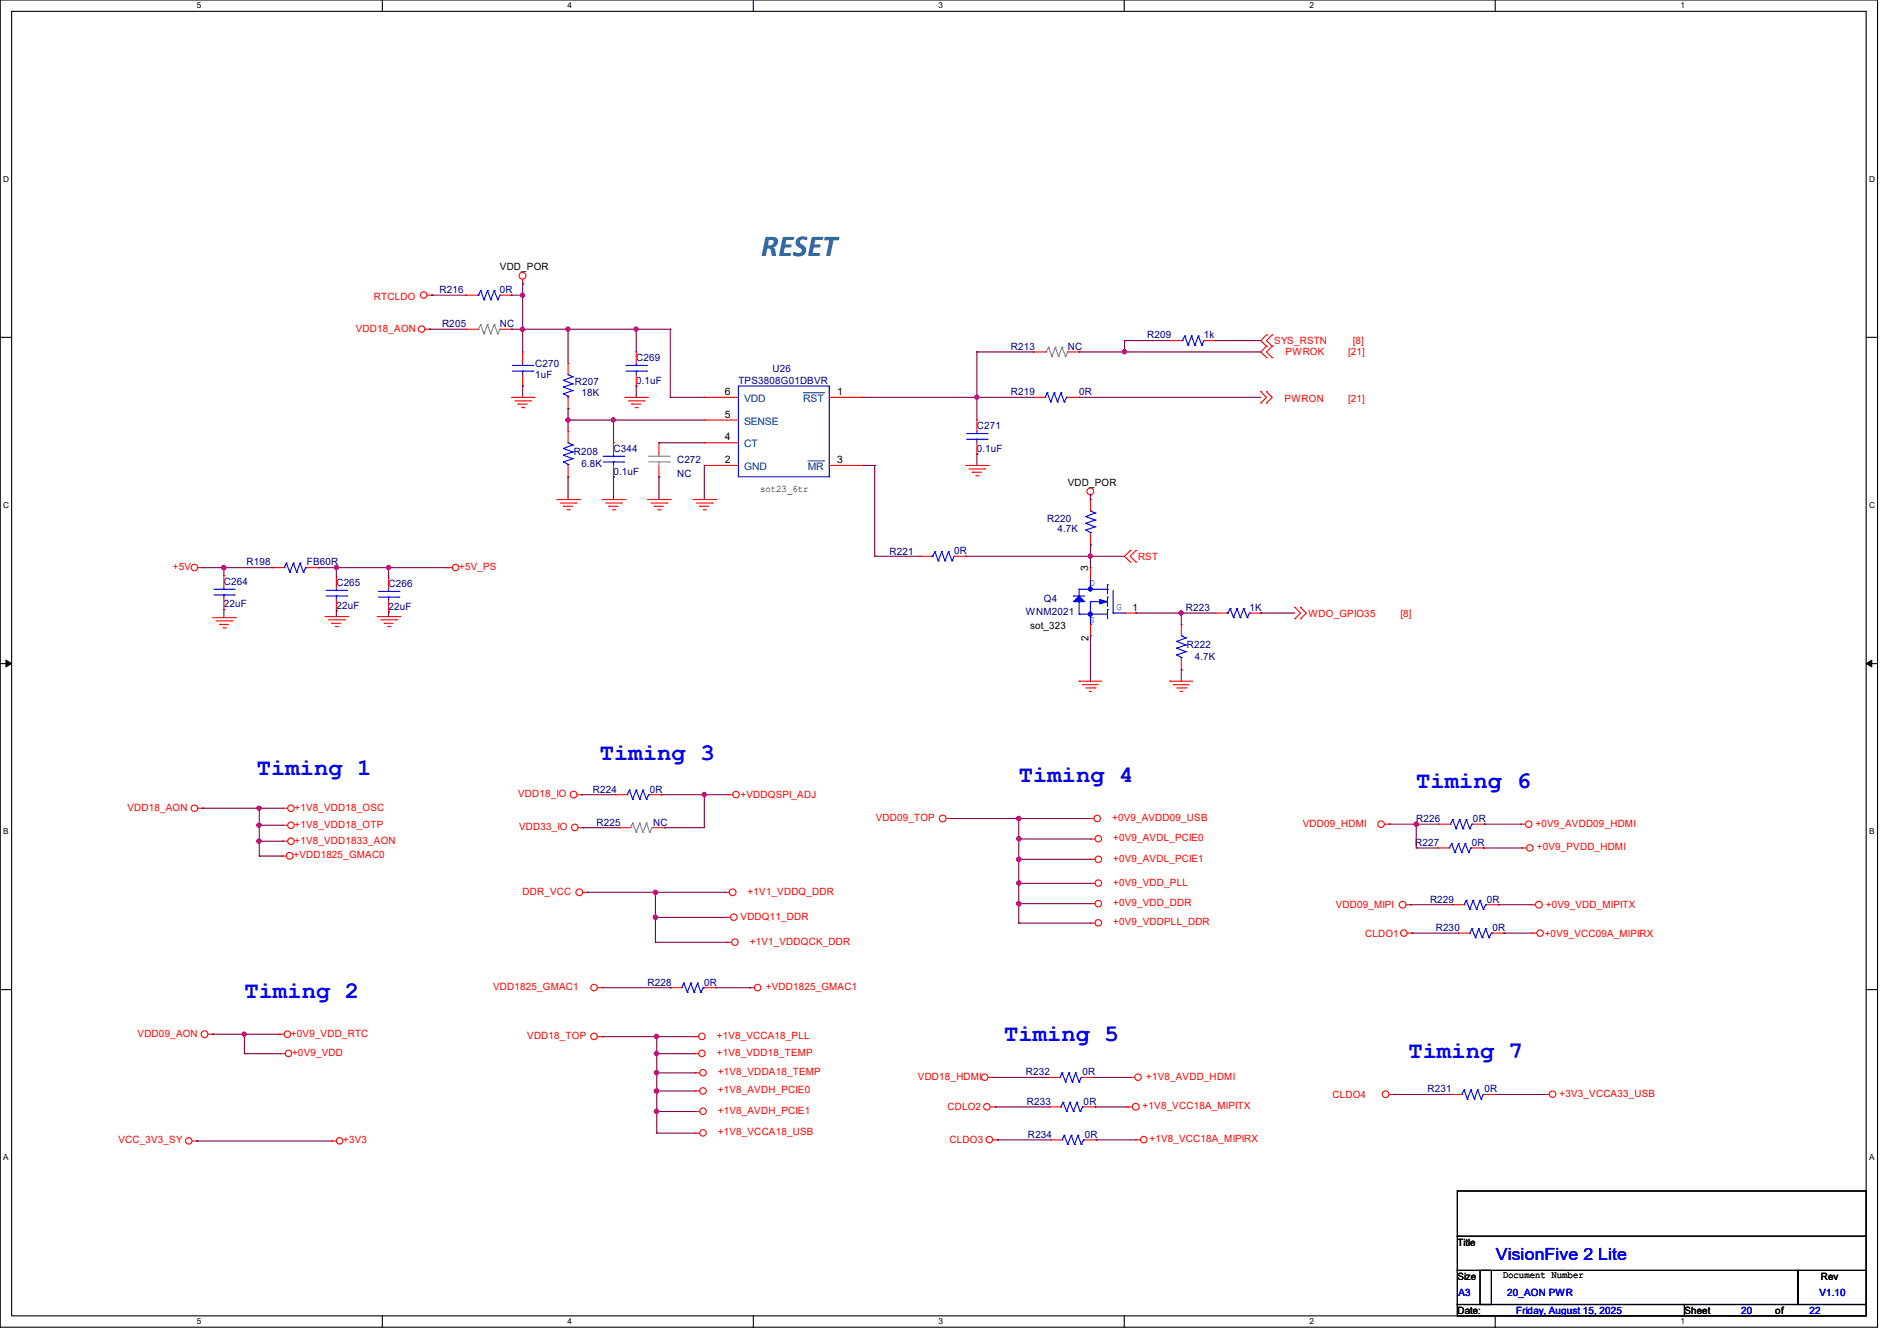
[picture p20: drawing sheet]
<svg xmlns="http://www.w3.org/2000/svg" width="297mm" height="210mm" viewBox="0 0 297 210" stroke-linecap="round" stroke-linejoin="round" font-family="sans-serif">
<defs><g id="words">
<text font-size="4.8" fill="#008080" x="119.2" y="40.1">RESET</text>
<g font-size="3.7" fill="#00f">
<text x="93.9" y="119.1">Timing 3</text>
<text x="40.2" y="121.4">Timing 1</text>
<text x="159.5" y="122.5">Timing 4</text>
<text x="221.7" y="123.4">Timing 6</text>
<text x="38.3" y="156.3">Timing 2</text>
<text x="157.2" y="163">Timing 5</text>
<text x="220.5" y="165.7">Timing 7</text>
</g>
<text font-size="2.6" fill="#00f" x="234.2" y="197.4">VisionFive 2 Lite</text>
<g font-size="1.6" fill="#f00">
<text x="58.5" y="46.9">RTCLDO</text>
<text x="55.7" y="51.9">VDD18_AON</text>
<text x="199.5" y="53.9">SYS_RSTN</text>
<text x="211.8" y="53.9">[8]</text>
<text x="201.3" y="55.7">PWROK</text>
<text x="211.1" y="55.7">[21]</text>
<text x="201.1" y="62.9">PWRON</text>
<text x="211.1" y="62.9">[21]</text>
<text x="27.1" y="89.3">+5V</text>
<text x="71.9" y="89.3">+5V_PS</text>
<text x="178.2" y="87.7">RST</text>
<text x="204.8" y="96.6">WDO_GPIO35</text>
<text x="219.3" y="96.6">[8]</text>
<text x="81.1" y="124.8">VDD18_IO</text>
<text x="116" y="125">+VDDQSPI_ADJ</text>
<text x="19.9" y="127">VDD18_AON</text>
<text x="46.1" y="127">+1V8_VDD18_OSC</text>
<text x="46.1" y="129.6">+1V8_VDD18_OTP</text>
<text x="81.3" y="130">VDD33_IO</text>
<text x="137.1" y="128.6">VDD09_TOP</text>
<text x="174.1" y="128.6">+0V9_AVDD09_USB</text>
<text x="174.3" y="131.8">+0V9_AVDL_PCIE0</text>
<text x="204" y="129.5">VDD09_HDMI</text>
<text x="240.4" y="129.5">+0V9_AVDD09_HDMI</text>
<text x="45.9" y="134.4">+VDD1825_GMAC0</text>
<text x="46.1" y="132.1">+1V8_VDD1833_AON</text>
<text x="174.3" y="135">+0V9_AVDL_PCIE1</text>
<text x="240.6" y="133.2">+0V9_PVDD_HDMI</text>
<text x="81.8" y="140.1">DDR_VCC</text>
<text x="117.1" y="140.1">+1V1_VDDQ_DDR</text>
<text x="174.3" y="138.7">+0V9_VDD_PLL</text>
<text x="174.3" y="141.9">+0V9_VDD_DDR</text>
<text x="209.1" y="142.2">VDD09_MIPI</text>
<text x="242" y="142.2">+0V9_VDD_MIPITX</text>
<text x="116" y="144">VDDQ11_DDR</text>
<text x="117.4" y="148">+1V1_VDDQCK_DDR</text>
<text x="174.3" y="144.9">+0V9_VDDPLL_DDR</text>
<text x="213.7" y="146.7">CLDO1</text>
<text x="241.8" y="146.7">+0V9_VCC09A_MIPIRX</text>
<text x="77.2" y="155.1">VDD1825_GMAC1</text>
<text x="119.9" y="155.1">+VDD1825_GMAC1</text>
<text x="21.5" y="162.3">VDD09_AON</text>
<text x="45.6" y="162.3">+0V9_VDD_RTC</text>
<text x="45.7" y="165.3">+0V9_VDD</text>
<text x="82.5" y="162.7">VDD18_TOP</text>
<text x="112.2" y="162.7">+1V8_VCCA18_PLL</text>
<text x="112.2" y="165.3">+1V8_VDD18_TEMP</text>
<text x="112.4" y="168.4">+1V8_VDDA18_TEMP</text>
<text x="112.4" y="171.2">+1V8_AVDH_PCIE0</text>
<text x="143.7" y="169.1">VDD18_HDMI</text>
<text x="148.3" y="173.9">CDLO2</text>
<text x="178.9" y="173.7">+1V8_VCC18A_MIPITX</text>
<text x="179.5" y="169.1">+1V8_AVDD_HDMI</text>
<text x="208.6" y="172">CLDO4</text>
<text x="244.2" y="171.8">+3V3_VCCA33_USB</text>
<text x="18.5" y="179.1">VCC_3V3_SY</text>
<text x="53.7" y="179.1">+3V3</text>
<text x="112.4" y="174.5">+1V8_AVDH_PCIE1</text>
<text x="112.4" y="177.8">+1V8_VCCA18_USB</text>
<text x="148.7" y="179.1">CLDO3</text>
<text x="180" y="178.9">+1V8_VCC18A_MIPIRX</text>
</g>
<g font-size="1.6" fill="#000080">
<text x="68.8" y="45.9">R216</text>
<text x="78.3" y="45.9">0R</text>
<text x="69.2" y="51.2">R205</text>
<text x="78.3" y="51.2">NC</text>
<text x="179.6" y="53">R209</text>
<text x="188.5" y="53">1k</text>
<text x="83.8" y="57.4">C270</text>
<text x="83.8" y="59.2">1uF</text>
<text x="99.6" y="56.6">C269</text>
<text x="120.9" y="58.3">U26</text>
<text x="158.3" y="54.8">R213</text>
<text x="167.2" y="54.8">NC</text>
<text x="90" y="60.3">R207</text>
<text x="91.1" y="62.1">18K</text>
<text x="99.6" y="60.1">0.1uF</text>
<text x="115.6" y="60.1">TPS3808G01DBVR</text>
<text x="158.3" y="61.9">R219</text>
<text x="168.9" y="61.9">0R</text>
<text x="89.8" y="71.3">R208</text>
<text x="96.1" y="70.8">C344</text>
<text x="152.9" y="67.2">C271</text>
<text x="152.9" y="70.8">0.1uF</text>
<text x="91.1" y="73.1">6.8K</text>
<text x="96.1" y="74.3">0.1uF</text>
<text x="106" y="72.6">C272</text>
<text x="106" y="74.7">NC</text>
<text x="164" y="81.8">R220</text>
<text x="165.6" y="83.4">4.7K</text>
<text x="38.6" y="88.6">R198</text>
<text x="48" y="88.6">FB60R</text>
<text x="139.3" y="87">R221</text>
<text x="149.4" y="86.8">0R</text>
<text x="35.1" y="91.6">C264</text>
<text x="35.1" y="95.1">22uF</text>
<text x="52.7" y="91.8">C265</text>
<text x="52.7" y="95.3">22uF</text>
<text x="60.8" y="91.9">C266</text>
<text x="60.8" y="95.5">22uF</text>
<text x="163.4" y="94.2">Q4</text>
<text x="185.7" y="95.7">R223</text>
<text x="195.6" y="95.7">1K</text>
<text x="160.6" y="96.4">WNM2021</text>
<text x="185.8" y="101.6">R222</text>
<text x="187.1" y="103.3">4.7K</text>
<text x="92.8" y="124.1">R224</text>
<text x="101.7" y="124.1">0R</text>
<text x="93.4" y="129.3">R225</text>
<text x="102.3" y="129.3">NC</text>
<text x="221.7" y="128.7">R226</text>
<text x="230.6" y="128.7">0R</text>
<text x="221.6" y="132.5">R227</text>
<text x="230.5" y="132.5">0R</text>
<text x="223.9" y="141.3">R229</text>
<text x="232.8" y="141.3">0R</text>
<text x="224.8" y="145.8">R230</text>
<text x="233.7" y="145.8">0R</text>
<text x="101.4" y="154.3">R228</text>
<text x="110.3" y="154.3">0R</text>
<text x="160.6" y="168.4">R232</text>
<text x="160.8" y="173">R233</text>
<text x="169.5" y="168.4">0R</text>
<text x="169.7" y="173">0R</text>
<text x="223.5" y="171.1">R231</text>
<text x="232.4" y="171.1">0R</text>
<text x="161" y="178.2">R234</text>
<text x="169.8" y="178.2">0R</text>
</g>
<g font-size="1.6">
<text x="78.3" y="42.3">VDD_POR</text>
<text x="113.5" y="61.8">6</text>
<text x="113.5" y="65.4">5</text>
<text x="131.1" y="61.8">1</text>
<text x="113.5" y="69">4</text>
<text x="113.5" y="72.5">2</text>
<text x="119" y="77.1">sot23_6tr</text>
<text x="131.1" y="72.5">3</text>
<text x="167.2" y="76.1">VDD_POR</text>
<text x="170.4" y="89.4" transform="rotate(-90 170.4 89.4)">3</text>
<text x="177.3" y="95.7">1</text>
<text x="161.3" y="98.5">sot_323</text>
<text x="170.4" y="100.5" transform="rotate(-90 170.4 100.5)">2</text>
<text x="228.2" y="195.1">Title</text>
<text x="228.2" y="200.4">Size</text>
<text x="235.3" y="200.2">Document Number</text>
<text x="285.1" y="200.4">Rev</text>
<text x="228.2" y="205.7">Date:</text>
<text x="263.7" y="205.7">Sheet</text>
<text x="278" y="205.7">of</text>
</g>
<g font-size="1.6" fill="#004080">
<text x="116.5" y="63">VDD</text>
<text x="125.8" y="63">RST</text>
<text x="116.5" y="70.1">CT</text>
<text x="116.5" y="66.5">SENSE</text>
<text x="116.5" y="73.6">GND</text>
<text x="126.5" y="73.6">MR</text>
</g>
<g font-size="1.6" fill="#00f">
<text x="170.6" y="91.7">D</text>
<text x="174.8" y="95.5">G</text>
<text x="170.6" y="97.6">S</text>
<text x="228.3" y="202.9">A3</text>
<text x="236" y="202.9">20_AON PWR</text>
<text x="284.9" y="202.9">V1.10</text>
<text x="237.4" y="205.7">Friday, August 15, 2025</text>
<text x="272.6" y="205.7">20</text>
<text x="283.3" y="205.7">22</text>
</g>
<g font-size="1.3">
<text x="30.8" y="1.3">5</text>
<text x="88.9" y="1.3">4</text>
<text x="146.9" y="1.3">3</text>
<text x="205" y="1.3">2</text>
<text x="263.1" y="1.3">1</text>
<text x=".5" y="28.4">D</text>
<text x="292.7" y="28.4">D</text>
<text x=".5" y="79.5">C</text>
<text x="292.7" y="79.5">C</text>
<text x=".5" y="130.6">B</text>
<text x="292.7" y="130.6">B</text>
<text x=".5" y="181.7">A</text>
<text x="292.7" y="181.7">A</text>
<text x="30.8" y="207.4">5</text>
<text x="88.9" y="207.4">4</text>
<text x="146.9" y="207.4">3</text>
<text x="205" y="207.4">2</text>
<text x="263.1" y="207.4">1</text>
</g>
</g></defs>
<path d="M0 0h294v207.9h-294zM1.8 1.8h290.4v204.3h-290.4z" fill="none" stroke="#000" stroke-width=".17"/>
<g fill="#fff">
<path d="M30.8 .2h.7v1.4h-.7z"/>
<path d="M30.8 206.2h.7v1.4h-.7z"/>
</g>
<path d="M59.9 0v1.8M59.9 206.1v1.8" fill="none" stroke="#000" stroke-width=".17"/>
<g fill="#fff">
<path d="M88.9 .2h.6v1.4h-.6z"/>
<path d="M88.9 206.2h.6v1.4h-.6z"/>
</g>
<path d="M117.9 0v1.8M117.9 206.1v1.8" fill="none" stroke="#000" stroke-width=".17"/>
<g fill="#fff">
<path d="M146.9 .2h.7v1.4h-.7z"/>
<path d="M146.9 206.2h.7v1.4h-.7z"/>
</g>
<path d="M176 0v1.8M176 206.1v1.8" fill="none" stroke="#000" stroke-width=".17"/>
<g fill="#fff">
<path d="M205 .2h.7v1.4h-.7z"/>
<path d="M205 206.2h.7v1.4h-.7z"/>
</g>
<path d="M234.1 0v1.8M234.1 206.1v1.8" fill="none" stroke="#000" stroke-width=".17"/>
<g fill="#fff">
<path d="M263.1 .2h.7v1.4h-.7z"/>
<path d="M263.1 206.2h.7v1.4h-.7z"/>
<path d="M.5 27.3h.9v1.4h-.9z"/>
<path d="M292.7 27.3h.8v1.4h-.8z"/>
<path d="M.5 78.4h.9v1.4h-.9z"/>
<path d="M292.7 78.4h.8v1.4h-.8z"/>
</g>
<path d="M0 52.8h1.8M292.2 52.8h1.8" fill="none" stroke="#000" stroke-width=".17"/>
<g fill="#fff">
<path d="M.5 129.5h.8v1.4h-.8z"/>
<path d="M292.7 129.5h.8v1.4h-.8z"/>
</g>
<path d="M0 103.9h1.8M292.2 103.9h1.8" fill="none" stroke="#000" stroke-width=".17"/>
<path d="M.9 103.4l.9 .5-.9 .5zM292.2 103.9l.9-.5v1z" fill="#000" stroke="#000" stroke-width=".16"/>
<g fill="#fff">
<path d="M.5 180.5h.8v1.4h-.8z"/>
<path d="M292.7 180.5h.8v1.4h-.8z"/>
</g>
<path d="M0 155h1.8M292.2 155h1.8M228.2 186.5h64v7.1h-64zM228.2 193.6h64v5.4h-64zM228.2 199h5.3v5.3h-5.3zM231.7 199h49.8v5.3h-49.8zM281.5 199h10.7v5.3h-10.7zM228.2 204.3h35.5v1.8h-35.5zM263.7 204.3h28.5v1.8h-28.5z" fill="none" stroke="#000" stroke-width=".17"/>
<g fill="none" stroke="#f00" stroke-width=".17">
<path d="M66.5 51.6h.8M66.9 46.2h.7M67.3 51.6h.1M67.6 46.2h.1M72.9 46.2h.1M72.9 51.6h.1M72.9 51.6h1.8M72.9 46.2h1.8M78.3 51.6h1.8M78.3 46.2h1.8M80.1 46.2h.1M80.1 51.6h.1"/>
<path d="M81.8 44.4h.1M81.8 55.1h.1M81.8 43.7v.7M81.8 55.1v1.8M81.8 58.7v1.8M88.9 56.9h.1M88.9 56.9v1.8M99.6 55.1h.1M99.6 55.1v1.8M99.6 58.7v1.8M161.8 55.1h.1M161.8 55.1h1.8"/>
<path d="M167.2 55.1h1.8M169 55.1h.1M183.2 53.3h.1M183.2 53.3h1.8M188.5 53.3h1.8M190.3 53.3h.1M198.3 52.5h.1M198.3 54.2h.1M198.3 56h.1M198.3 52.5l-.9 .8 .9 .9M198.3 54.2l-.9 .9 .9 .9M199.2 54.2h.1"/>
<path d="M199.2 52.5h.1M199.2 56h.1M199.2 52.5l-.9 .8 .9 .9M199.2 54.2l-.9 .9 .9 .9M80.1 62.2h3.5M80.6 62.8h2.5M81.1 63.3h.1M81.1 63.3h1.4M81.7 63.8h.3M81.8 60.5h.1M82 63.8h.1M83.1 62.8h.1"/>
<path d="M83.6 62.2h.1M87.2 78.2h3.5M87.7 78.8h2.5M88.2 79.3h.1M88.2 79.3h1.5M88.8 79.8h.3M88.9 64h.1M88.9 67.6h.1M88.9 74.7h.1M88.9 62.2v1.8M88.9 67.6v1.7M88.9 72.9v1.8"/>
<path d="M89.1 79.8h.1M90.2 78.8h.1M90.7 78.2h.1M94.3 78.2h3.5M94.8 78.8h2.5M95.3 79.3h.1M95.3 79.3h1.5M95.9 79.8h.3M96.1 69.3h.1M96.1 74.7h.1M96.1 69.3v1.8M96.1 72.9v1.8"/>
<path d="M96.2 79.8h.1M97.3 78.8h.1M97.8 78.2h.1M97.8 62.2h3.6M98.4 62.8h2.4M98.9 63.3h.1M98.9 63.3h1.4M99.4 63.8h.4M99.6 60.5h.1M99.8 63.8h.1M100.8 62.8h.1M101.4 62.2h.1"/>
<path d="M101.4 78.2h3.5M101.9 78.8h2.5M102.4 79.3h.1M102.4 79.3h1.5M103 79.8h.3M103.2 69.3h.1M103.2 74.7h.1M103.2 69.3v1.8M103.2 72.9v1.8M103.3 79.8h.1M104.4 78.8h.1M104.9 78.2h.1"/>
<path d="M108.5 78.2h3.6M109.1 78.8h2.4M109.6 79.3h.1M109.6 79.3h1.4M110.1 79.8h.3M110.3 72.9h.1M110.3 69.3h.1M110.3 62.2h.1M110.3 65.8h.1M110.3 62.2h5.3M110.3 72.9h5.3M110.3 69.3h5.3"/>
<path d="M110.3 65.8h5.3M110.4 79.8h.1M111.5 78.8h.1M112.1 78.2h.1M129.8 62.2h5.4M129.8 72.9h5.4M135.2 62.2h.1M135.2 72.9h.1M151.2 72.9h3.5M151.7 73.4h2.5M152.2 74h.1M152.2 74h1.5"/>
<path d="M152.8 74.5h.3M153 65.8h.1M153 71.1h.1M153 65.8v1.8M153 69.3v1.8M153.1 74.5h.1M154.2 73.4h.1M154.7 72.9h.1M161.8 62.2h.1M161.8 62.2h1.8M167.2 62.2h1.8M169 62.2h.1"/>
<path d="M170.7 78.2h.1M170.7 77.5v2.5M197.4 63.1h.1M197.4 61.3h.1M197.4 61.3l.9 .9-.9 .9M198.3 63.1h.1M198.3 61.3h.1M198.3 61.3l.9 .9-.9 .9M31 88.9h.7M31.7 88.9h.1M33.3 96.7h3.5M33.8 97.2h2.5"/>
<path d="M34.4 97.8h.1M34.4 97.8h1.4M34.9 98.3h.4M35.1 90.1h.1M35.1 95.5h.1M35.1 90.1v1.8M35.1 93.7v1.8M35.3 98.3h.1M36.3 97.2h.1M36.8 96.7h.1M42.7 88.9h.1M42.7 88.9h1.8"/>
<path d="M48 88.9h1.8M49.8 88.9h.1M50.9 96.6h3.5M51.4 97.1h2.5M51.9 97.6h.1M51.9 97.6h1.5M52.5 98.1h.3M52.7 90.3h.1M52.7 95.7h.1M52.7 90.3v1.8M52.7 93.9v1.8M52.8 98.1h.1"/>
<path d="M53.9 97.1h.1M54.4 96.6h.1M59.1 96.6h3.5M59.6 97.1h2.5M60.2 97.6h.1M60.2 97.6h1.4M60.7 98.1h.3M60.8 90.5h.1M60.8 95.8h.1M60.8 90.5v1.8M60.8 94.1v1.7M61 98.1h.1"/>
<path d="M62.1 97.1h.1M62.6 96.6h.1M70.1 88.9h.1M70.1 88.9h.7M144.1 87.1h.1M144.1 87.1h1.7M149.4 87.1h1.8M151.2 87.1h.1M170.7 85.3h.1M170.7 88.9h.1M170.7 99.6h.1M170.7 83.6v1.7"/>
<path d="M170.7 88.9v1.8M170.7 97.8v1.8M176.1 96h1.7M177 86.2h.1M177 88h.1M177 86.2l-.9 .9 .9 .9M177.8 88h.1M177.8 86.2h.1M177.8 96h.1M177.8 86.2l-.8 .9 .8 .9M185 97.8h.1M185 97.8v1.8"/>
<path d="M190.3 96h.1M190.3 96h1.8M195.6 96h1.8M197.4 96h.1M202.7 96.9h.1M202.7 95.1h.1M202.7 95.1l.9 .9-.9 .9M203.6 96.9h.1M203.6 95.1h.1M203.6 95.1l.9 .9-.9 .9M169 106.7h.1M169 106.7h3.5"/>
<path d="M169.5 107.2h.1M169.5 107.2h2.5M170 107.7h1.4M170.6 108.3h.1M170.6 108.3h.3M171.4 107.7h.1M183.2 106.7h.1M183.2 106.7h3.5M183.7 107.2h.1M183.7 107.2h2.5M184.2 107.7h1.5M184.8 108.3h.1"/>
<path d="M184.8 108.3h.3M185 104.9h.1M185 103.1v1.8M185.7 107.7h.1M31 126.6h.7M31.7 126.6h.1M44.2 134.1h.1M44.2 134.1h.6M44.3 126.6h.1M44.3 129.2h.1M44.3 131.7h.1M44.3 126.6h.7"/>
<path d="M44.3 129.2h.7M44.3 131.7h.7M90.4 124.5h.7M90.6 129.6h.7M91.1 124.5h.1M91.3 129.6h.1M91.3 139.7h.6M91.9 139.7h.1M96.4 124.5h.1M96.4 124.5h1.8M96.9 129.6h.1M96.9 129.6h1.8"/>
<path d="M101.7 124.5h1.8M102.3 129.6h1.8M103.5 124.5h.1M104.1 129.6h.1M113.5 139.7h.1M113.5 139.7h.7M114 124.5h.1M114 124.5h.7M148.2 128.2h.6M148.8 128.2h.1M170.6 128.2h.1M170.6 128.2h.7"/>
<path d="M170.7 131.4h.1M170.7 134.6h.1M170.7 138.3h.1M170.7 131.4h.7M170.7 134.6h.7M170.7 138.3h.7M216.8 129.1h.7M217.5 129.1h.1M225.1 132.8h.1M225.1 132.8h1.8M225.3 129.1h.1M225.3 129.1h1.8"/>
<path d="M230.5 132.8h1.7M230.6 129.1h1.8M232.2 132.8h.1M232.4 129.1h.1M238.1 129.1h.1M238.1 129.1h.7M238.3 132.8h.1M238.3 132.8h.7M93.6 154.7h.7M94.3 154.7h.1M104.9 154.7h.1M104.9 154.7h1.8"/>
<path d="M110.3 154.7h1.8M112.1 154.7h.1M113.7 143.7h.1M113.7 143.7h.7M113.8 147.6h.1M113.8 147.6h.8M117.4 154.7h.1M117.4 154.7h.7M170.7 141.5h.1M170.7 144.6h.1M170.7 141.5h.7M170.7 144.6h.7"/>
<path d="M220.2 141.7h.7M220.3 146.1h.8M220.9 141.7h.1M221.1 146.1h.1M227.5 141.7h.1M227.5 141.7h1.7M228.3 146.1h.1M228.3 146.1h1.8M232.8 141.7h1.8M233.7 146.1h1.8M234.6 141.7h.1M235.5 146.1h.1"/>
<path d="M239.7 141.7h.1M239.7 141.7h.7M239.9 146.1h.1M239.9 146.1h.7M30.1 178.7h.7M30.8 178.7h.1M32.6 162h.7M33.3 162h.1M43.8 162h.1M43.8 162h.7M43.9 165h.1M43.9 165h.8"/>
<path d="M51.9 178.7h.1M51.9 178.7h.8M93.6 162.3h.7M94.3 162.3h.1M108.7 162.3h.1M108.7 165h.1M108.7 165h.7M108.7 162.3h.7M108.8 168h.1M108.8 170.9h.1M108.8 174.1h.1M108.8 177.5h.1"/>
<path d="M108.8 168h.8M108.8 170.9h.8M108.8 174.1h.8M108.8 177.5h.8M154.7 168.7h.7M155.1 173.4h.7M155.4 168.7h.1M155.4 178.5h.8M155.8 173.4h.1M156.2 178.5h.1M164.2 168.7h.1M164.2 168.7h1.7"/>
<path d="M164.3 173.4h.1M164.3 173.4h1.8M164.5 178.5h.1M164.5 178.5h1.8M169.5 168.7h1.8M169.7 173.4h1.7M169.8 178.5h1.8M171.3 168.7h.1M171.4 173.4h.1M171.6 178.5h.1M176.6 173.4h.1M176.6 173.4h.7"/>
<path d="M177 168.7h.1M177 168.7h.7M177.8 178.5h.1M177.8 178.5h.8M217.5 171.4h.7M218.2 171.4h.1M227.1 171.4h.1M227.1 171.4h1.8M232.4 171.4h1.8M234.2 171.4h.1M241.9 171.4h.1M241.9 171.4h.7"/>
<circle cx="66" cy="51.5" r=".51"/>
<circle cx="66.3" cy="46.2" r=".51"/>
<circle cx="81.8" cy="43.2" r=".53"/>
<circle cx="170.7" cy="77" r=".53"/>
<circle cx="30.4" cy="88.9" r=".51"/>
<circle cx="71.3" cy="88.9" r=".51"/>
<circle cx="30.4" cy="126.6" r=".51"/>
<circle cx="45.4" cy="134" r=".53"/>
<circle cx="45.6" cy="129.2" r=".51"/>
<circle cx="45.6" cy="131.7" r=".51"/>
<circle cx="45.6" cy="126.6" r=".51"/>
<circle cx="89.8" cy="124.4" r=".53"/>
<circle cx="90" cy="129.6" r=".51"/>
<circle cx="90.7" cy="139.7" r=".53"/>
<circle cx="114.7" cy="139.7" r=".53"/>
<circle cx="115.2" cy="124.4" r=".51"/>
<circle cx="147.6" cy="128.2" r=".53"/>
<circle cx="171.8" cy="128.2" r=".51"/>
<circle cx="172" cy="138.3" r=".51"/>
<circle cx="172" cy="134.6" r=".51"/>
<circle cx="172" cy="131.4" r=".51"/>
<circle cx="216.2" cy="129.1" r=".51"/>
<circle cx="239.4" cy="129.1" r=".51"/>
<circle cx="239.5" cy="132.8" r=".51"/>
<circle cx="93" cy="154.7" r=".51"/>
<circle cx="114.9" cy="143.6" r=".51"/>
<circle cx="115.1" cy="147.6" r=".51"/>
<circle cx="118.6" cy="154.7" r=".51"/>
<circle cx="172" cy="141.5" r=".51"/>
<circle cx="172" cy="144.5" r=".51"/>
<circle cx="219.6" cy="141.7" r=".53"/>
<circle cx="219.8" cy="146.1" r=".51"/>
<circle cx="240.9" cy="141.7" r=".53"/>
<circle cx="241.1" cy="146.1" r=".51"/>
<circle cx="29.5" cy="178.7" r=".51"/>
<circle cx="32" cy="162" r=".53"/>
<circle cx="45" cy="162" r=".51"/>
<circle cx="45.2" cy="165" r=".51"/>
<circle cx="53.2" cy="178.7" r=".51"/>
<circle cx="93" cy="162.3" r=".51"/>
<circle cx="109.9" cy="165" r=".51"/>
<circle cx="109.9" cy="162.3" r=".51"/>
<circle cx="110.1" cy="170.9" r=".51"/>
<circle cx="110.1" cy="168" r=".51"/>
<circle cx="110.1" cy="174" r=".51"/>
<circle cx="110.1" cy="177.4" r=".51"/>
<circle cx="154.2" cy="168.7" r=".51"/>
<circle cx="154.5" cy="173.3" r=".51"/>
<circle cx="154.9" cy="178.5" r=".51"/>
<circle cx="177.8" cy="173.3" r=".53"/>
<circle cx="178.2" cy="168.7" r=".51"/>
<circle cx="179.1" cy="178.5" r=".51"/>
<circle cx="216.9" cy="171.4" r=".53"/>
<circle cx="243.1" cy="171.4" r=".51"/>
</g>
<g fill="none" stroke="#00f" stroke-width=".17">
<path d="M74.7 46.2h.2M74.9 46.2h.1M75.3 45.5h.1M75.3 45.5l-.4 .7M75.3 45.5l.5 1.4M75.8 46.9h.1M76.3 45.5h.1M76.3 45.5l-.5 1.4M76.3 45.5l.5 1.4M76.8 46.9h.1M77.4 45.5h.1M77.4 45.5l-.6 1.4"/>
<path d="M77.4 45.5l.5 1.4M77.9 46.9h.1M78.3 46.2h.1M78.3 46.2l-.4 .7M80.2 58.1h3.2M80.2 57.2h3.2M81.8 57.2h.1M81.8 58.1h.1M81.8 56.9v.3M81.8 58.1v.6M83.4 58.1h.1M83.4 57.2h.1"/>
<path d="M88.2 59.6h.1M88.2 59.6l1.5 .5M88.9 58.7h.1M88.9 58.7l.8 .3M89.7 59h.1M89.7 59l-1.5 .6M98 58.1h3.2M98 57.2h3.2M99.6 57.2h.1M99.6 58.1h.1M99.6 56.9v.3M99.6 58.1v.6"/>
<path d="M101.2 58.1h.1M101.2 57.2h.1M185 53.3h.1M185.1 53.3h.1M185.5 52.6h.1M185.5 52.6l-.4 .7M185.5 52.6l.5 1.5M186 54.1h.1M186.6 52.6h.1M186.6 52.6l-.6 1.5M186.6 52.6l.5 1.5M187.1 54.1h.1"/>
<path d="M187.6 52.6h.1M187.6 52.6l-.5 1.5M187.6 52.6l.6 1.5M188.2 54.1h.1M188.5 53.3h.1M188.5 53.3l-.3 .8M88.2 61.7h.1M88.2 60.6h.1M88.2 72.3h.1M88.2 71.3h.1M88.2 70.2h.1M88.2 61.7l.7 .4"/>
<path d="M88.2 60.6l1.5 .6M88.2 72.3l.7 .4M88.2 71.3l1.5 .5M88.2 70.2l1.5 .6M88.9 62.1h.1M88.9 69.3h.1M88.9 72.7h.1M88.9 62.1v.1M88.9 72.7v.2M88.9 69.3l.8 .4M89.7 61.2h.1M89.7 60.1h.1"/>
<path d="M89.7 71.8h.1M89.7 70.8h.1M89.7 69.7h.1M89.7 61.2l-1.5 .5M89.7 60.1l-1.5 .5M89.7 71.8l-1.5 .5M89.7 70.8l-1.5 .5M89.7 69.7l-1.5 .5M94.4 72.3h3.3M94.4 71.5h3.3M96.1 71.5h.1M96.1 72.3h.1"/>
<path d="M96.1 71.1v.4M96.1 72.3v.6M97.7 72.3h.1M97.7 71.5h.1M115.6 60.5h14.2v14.2h-14.2zM151.3 68.8h3.3M151.3 67.9h3.3M153 67.9h.1M153 68.8h.1M153 67.6v.3M153 68.8v.5M154.6 68.8h.1"/>
<path d="M154.6 67.9h.1M163.6 62.2h.1M164 61.5h.1M164 61.5l.5 1.4M164 61.5l-.4 .7M164.5 62.9h.1M165.1 61.5h.1M165.1 61.5l.5 1.4M165.1 61.5l-.6 1.4M165.6 62.9h.1M166.1 61.5h.1M166.1 61.5l.5 1.4"/>
<path d="M166.1 61.5l-.5 1.4M166.6 62.9h.1M167 62.2h.1M167 62.2l-.4 .7M167 62.2h.2M33.5 93.2h3.2M33.5 92.3h3.2M35.1 92.3h.1M35.1 93.2h.1M35.1 91.9v.4M35.1 93.2v.5M36.7 93.2h.1"/>
<path d="M36.7 92.3h.1M44.5 88.9h.1M44.8 88.2h.1M44.8 88.2l.6 1.4M44.8 88.2l-.3 .7M45.4 89.6h.1M45.9 88.2h.1M45.9 88.2l.5 1.4M45.9 88.2l-.5 1.4M46.4 89.6h.1M47 88.2h.1M47 88.2l.5 1.4"/>
<path d="M47 88.2l-.6 1.4M47.5 89.6h.1M47.9 88.9h.1M47.9 88.9l-.4 .7M51.1 93.3h3.2M51.1 92.5h3.2M52.7 92.5h.1M52.7 93.3h.1M52.7 92.1v.4M52.7 93.3v.6M54.3 93.3h.1M54.3 92.5h.1"/>
<path d="M59.3 93.5h3.1M59.3 92.6h3.1M60.8 92.6h.1M60.8 93.5h.1M60.8 92.3v.3M60.8 93.5v.6M62.4 93.5h.1M62.4 92.6h.1M145.8 87.1h.2M146 87.1h.1M146.4 86.4h.1M146.4 86.4l-.4 .7"/>
<path d="M146.4 86.4l.5 1.4M146.9 87.8h.1M147.4 86.4h.1M147.4 86.4l-.5 1.4M147.4 86.4l.6 1.4M148 87.8h.1M148.5 86.4h.1M148.5 86.4l-.5 1.4M148.5 86.4l.6 1.4M149.1 87.8h.1M149.4 87.1h.1M149.4 87.1l-.3 .7"/>
<path d="M168.1 93.3h.1M168.1 93.3h1.7M169 96.2h.1M169 94.2h.1M169 92.3h.1M169 92.3h4.4M169 96.2h4.4M169 92.3v1M169 94.2v2M170 83h.1M170 82h.1M170 80.9h.1"/>
<path d="M170 83l.7 .4M170 82l1.4 .5M170 80.9l1.4 .5M170.7 80h.1M170.7 83.4h.1M170.7 92.3h.1M170.7 94.2h.1M170.7 97.8h.1M170.7 80l.7 .3M170.7 83.4v.2M170.7 90.7v1.6M170.7 94.2v3.6"/>
<path d="M170.7 94.2h1.8M171.4 82.5h.1M171.4 81.4h.1M171.4 80.3h.1M171.4 82.5l-1.4 .5M171.4 81.4l-1.4 .6M171.4 80.3l-1.4 .6M173.4 95.5h.1M173.4 93.5h.1M173.4 91.6h.1M173.4 92.3h.1M173.4 91.6v1.4"/>
<path d="M173.4 93.5v1.5M173.4 95.5v1.4M174.3 96h.1M174.3 96h1.8M174.3 92.5v3.5M176.1 96h.1M185 99.6h.1M185 99.6l.7 .3M185.7 99.9h.1M185.7 99.9l-1.5 .6M192.1 96h.1M192.2 96h.1"/>
<path d="M192.6 95.3h.1M192.6 95.3l-.4 .7M192.6 95.3l.5 1.4M193.1 96.7h.1M193.7 95.3h.1M193.7 95.3l-.6 1.4M193.7 95.3l.5 1.4M194.2 96.7h.1M194.7 95.3h.1M194.7 95.3l-.5 1.4M194.7 95.3l.6 1.4M195.3 96.7h.1"/>
<path d="M195.6 96h.1M195.6 96l-.3 .7M184.2 102.6h.1M184.2 101.5h.1M184.2 100.5h.1M184.2 102.6l.8 .4M184.2 101.5l1.5 .6M184.2 100.5l1.5 .5M185 103h.1M185 103v.1M185.7 102.1h.1M185.7 101h.1"/>
<path d="M185.7 102.1l-1.5 .5M185.7 101l-1.5 .5M98.2 124.5h.1M98.6 123.7h.1M98.6 123.7l.5 1.5M98.6 123.7l-.4 .8M99.1 125.2h.1M99.6 123.7h.1M99.6 123.7l.6 1.5M99.6 123.7l-.5 1.5M100.2 125.2h.1M100.7 123.7h.1"/>
<path d="M100.7 123.7l.5 1.5M100.7 123.7l-.5 1.5M101.2 125.2h.1M101.6 124.5h.1M101.6 124.5l-.4 .7M226.9 132.8h.1M227.1 129.1h.1M227.3 132.1h.1M227.3 132.1l.5 1.4M227.3 132.1l-.4 .7M227.5 128.4h.1M227.5 128.4l.5 1.4"/>
<path d="M227.5 128.4l-.4 .7M227.8 133.5h.1M228 129.8h.1M228.3 132.1h.1M228.3 132.1l.6 1.4M228.3 132.1l-.5 1.4M228.5 128.4h.1M228.5 128.4l.6 1.4M228.5 128.4l-.5 1.4M228.9 133.5h.1M229.1 129.8h.1M229.4 132.1h.1"/>
<path d="M229.4 132.1l.6 1.4M229.4 132.1l-.5 1.4M229.6 128.4h.1M229.6 128.4l.5 1.4M229.6 128.4l-.5 1.4M230 133.5h.1M230.1 129.8h.1M230.3 132.8h.1M230.3 132.8l-.3 .7M230.3 132.8h.2M230.5 129.1h.1M230.5 129.1l-.4 .7"/>
<path d="M106.7 154.7h.1M107.1 154h.1M107.1 154l.5 1.4M107.1 154l-.4 .7M107.6 155.4h.1M108.2 154h.1M108.2 154l.5 1.4M108.2 154l-.6 1.4M108.7 155.4h.1M109.2 154h.1M109.2 154l.5 1.4M109.2 154l-.5 1.4"/>
<path d="M109.7 155.4h.1M110.1 154.7h.1M110.1 154.7l-.4 .7M110.1 154.7h.2M229.2 141.7h.1M229.6 141h.1M229.6 141l.5 1.4M229.6 141l-.4 .7M230.1 142.4h.1M230.1 146.1h.1M230.5 145.5h.1M230.5 145.5l.5 1.4"/>
<path d="M230.5 145.5l-.4 .6M230.6 141h.1M230.6 141l.6 1.4M230.6 141l-.5 1.4M231 146.9h.1M231.2 142.4h.1M231.5 145.5h.1M231.5 145.5l.6 1.4M231.5 145.5l-.5 1.4M231.7 141h.1M231.7 141l.5 1.4M231.7 141l-.5 1.4"/>
<path d="M232.1 146.9h.1M232.2 142.4h.1M232.6 141.7h.1M232.6 145.5h.1M232.6 141.7l-.4 .7M232.6 141.7h.2M232.6 145.5l.5 1.4M232.6 145.5l-.5 1.4M233.1 146.9h.1M233.5 146.1h.1M233.5 146.1l-.4 .8M233.5 146.1h.2"/>
<path d="M165.9 168.7h.1M166.1 173.4h.1M166.3 168h.1M166.3 178.5h.1M166.3 168l.5 1.5M166.3 168l-.4 .7M166.5 172.6h.1M166.5 172.6l.5 1.5M166.5 172.6l-.4 .8M166.6 177.8h.1M166.6 177.8l.6 1.4M166.6 177.8l-.3 .7"/>
<path d="M166.8 169.5h.1M167 174.1h.1M167.2 179.2h.1M167.3 168h.1M167.3 168l.6 1.5M167.3 168l-.5 1.5M167.5 172.6h.1M167.5 172.6l.6 1.5M167.5 172.6l-.5 1.5M167.7 177.8h.1M167.7 177.8l.5 1.4M167.7 177.8l-.5 1.4"/>
<path d="M167.9 169.5h.1M168.1 174.1h.1M168.2 179.2h.1M168.4 168h.1M168.4 168l.6 1.5M168.4 168l-.5 1.5M168.6 172.6h.1M168.6 172.6l.5 1.5M168.6 172.6l-.5 1.5M168.8 177.8h.1M168.8 177.8l.5 1.4M168.8 177.8l-.6 1.4"/>
<path d="M169 169.5h.1M169.1 174.1h.1M169.3 168.7h.1M169.3 179.2h.1M169.3 168.7l-.3 .8M169.3 168.7h.2M169.5 173.4h.1M169.5 173.4l-.4 .7M169.5 173.4h.2M169.7 178.5h.1M169.7 178.5l-.4 .7M228.9 171.4h.1"/>
<path d="M229.2 170.7h.1M229.2 170.7l.5 1.4M229.2 170.7l-.3 .7M229.7 172.1h.1M230.3 170.7h.1M230.3 170.7l.5 1.4M230.3 170.7l-.6 1.4M230.8 172.1h.1M231.4 170.7h.1M231.4 170.7l.5 1.4M231.4 170.7l-.6 1.4M231.9 172.1h.1"/>
<path d="M232.2 171.4h.1M232.2 171.4l-.3 .7M232.2 171.4h.2"/>
</g>
<path d="M125.8 61.5h3.1M126.5 72.2h2.4M128.9 61.5h.1M128.9 72.2h.1" fill="none" stroke="#004080" stroke-width=".16"/>
<g fill="none" stroke="#808080" stroke-width=".17">
<path d="M74.7 51.6h.2M74.9 51.6h.1M75.3 50.8h.1M75.3 50.8l-.4 .8M75.3 50.8l.5 1.5M75.8 52.3h.1M76.3 50.8h.1M76.3 50.8l-.5 1.5M76.3 50.8l.5 1.5M76.8 52.3h.1M77.4 50.8h.1M77.4 50.8l-.6 1.5"/>
<path d="M77.4 50.8l.5 1.5M77.9 52.3h.1M78.3 51.6h.1M78.3 51.6l-.4 .7M163.6 55.1h.2M163.8 55.1h.1M164.2 54.4h.1M164.2 54.4l-.4 .7M164.2 54.4l.5 1.4M164.7 55.8h.1M165.2 54.4h.1M165.2 54.4l-.5 1.4"/>
<path d="M165.2 54.4l.5 1.4M165.7 55.8h.1M166.3 54.4h.1M166.3 54.4l-.6 1.4M166.3 54.4l.5 1.4M166.8 55.8h.1M167.2 55.1h.1M167.2 55.1l-.4 .7M101.6 72.3h3.2M101.6 71.5h3.2M103.2 71.5h.1M103.2 72.3h.1"/>
<path d="M103.2 71.1v.4M103.2 72.3v.6M104.8 72.3h.1M104.8 71.5h.1M98.7 129.6h.1M99.1 128.9h.1M99.1 128.9l.5 1.4M99.1 128.9l-.4 .7M99.6 130.3h.1M100.2 128.9h.1M100.2 128.9l.5 1.4M100.2 128.9l-.6 1.4"/>
<path d="M100.7 130.3h.1M101.2 128.9h.1M101.2 128.9l.5 1.4M101.2 128.9l-.5 1.4M101.7 130.3h.1M102.1 129.6h.1M102.1 129.6l-.4 .7M102.1 129.6h.2"/>
</g>
<g fill="#00f" stroke="#00f" stroke-width=".17">
<path d="M169 93.3l.8 .9h-1.7z"/>
<path d="M172.2 93.9l1.2 .3-1.2 .4z"/>
<circle cx="170.7" cy="92.2" r=".33"/>
<circle cx="170.7" cy="96.2" r=".33"/>
</g>
<g fill="none" stroke="#800040" stroke-width=".17">
<path d="M67.3 51.6h.1M67.3 51.6h5.6M67.6 46.2h.1M67.6 46.2h5.3M80.1 51.6h.1M80.1 46.2h.1M80.1 46.2h1.7M80.1 51.6h24.8M81.8 44.4h.1M81.8 46.2h.1M81.8 51.6h.1M81.8 44.4v10.7"/>
<path d="M88.9 51.6h.1M88.9 51.6v5.3M99.6 51.6h.1M99.6 51.6v3.5M104.9 51.6h.1M104.9 51.6v10.6M153 55.1h.1M153 55.1h8.8M153 55.1v10.7M169 55.1h.1M169 55.1h28.4M176.1 53.3h.1"/>
<path d="M176.1 55.1h.1M176.1 53.3h7.1M176.1 53.3v1.8M190.3 53.3h.1M190.3 53.3h7.1M81.8 60.5h.1M81.8 60.5v1.7M88.9 64h.1M88.9 65.8h.1M88.9 74.7h.1M88.9 64v3.6M88.9 74.7v3.5"/>
<path d="M88.9 65.8h21.4M96.1 65.8h.1M96.1 74.7h.1M96.1 65.8v3.5M96.1 74.7v3.5M99.6 60.5h.1M99.6 60.5v1.7M103.2 69.3h.1M103.2 74.7h.1M103.2 69.3h7.1M103.2 74.7v3.5M104.9 62.2h.1"/>
<path d="M104.9 62.2h5.4M110.3 72.9h.1M110.3 72.9v5.3M135.2 72.9h.1M135.2 62.2h26.6M135.2 72.9h1.7M136.9 72.9h.1M136.9 72.9v14.2M153 71.1h.1M153 62.2h.1M153 71.1v1.8M169 62.2h.1"/>
<path d="M169 62.2h28.4M170.7 77.5h.1M170.7 77.5v.7M31.7 88.9h.1M31.7 88.9h11M35.1 88.9h.1M35.1 95.5h.1M35.1 88.9v1.2M35.1 95.5v1.2M49.8 88.9h.1M49.8 88.9h20.3M52.7 88.9h.1"/>
<path d="M52.7 95.7h.1M52.7 88.9v1.4M52.7 95.7v.9M60.8 88.9h.1M60.8 95.8h.1M60.8 88.9v1.6M60.8 95.8v.8M136.9 87.1h.1M136.9 87.1h7.2M151.2 87.1h.1M151.2 87.1h24.9M170.7 87.1h.1"/>
<path d="M170.7 99.6h.1M170.7 85.3h.1M170.7 85.3v3.6M170.7 99.6v7.1M177.8 96h.1M177.8 96h12.5M185 96h.1M185 96v1.8M197.4 96h.1M197.4 96h5.3M185 104.9h.1M185 104.9v1.8"/>
<path d="M31.7 126.6h.1M31.7 126.6h12.6M40.6 126.6h.1M40.6 129.2h.1M40.6 131.7h.1M40.6 134.1h.1M40.6 126.6v7.5M40.6 129.2h3.7M40.6 131.7h3.7M40.6 134.1h3.6M91.1 124.5h.1M91.1 124.5h5.3"/>
<path d="M91.3 129.6h.1M91.3 129.6h5.6M91.9 139.7h.1M91.9 139.7h21.6M102.6 139.7h.1M102.6 139.7v7.9M103.5 124.5h.1M103.5 124.5h10.5M104.1 129.6h.1M110.3 124.5h.1M110.3 124.5v5.1h-6.2M148.8 128.2h.1"/>
<path d="M148.8 128.2h21.8M159.5 128.2h.1M159.5 131.4h.1M159.5 134.6h.1M159.5 138.3h.1M159.5 131.4h11.2M159.5 128.2v16.4M159.5 134.6h11.2M159.5 138.3h11.2M217.5 129.1h.1M217.5 129.1h7.8M221.7 129.1h.1"/>
<path d="M221.7 132.8h.1M221.7 129.1v3.7M221.7 132.8h3.4M232.2 132.8h.1M232.2 132.8h6.1M232.4 129.1h.1M232.4 129.1h5.7M94.3 154.7h10.6M102.6 143.7h.1M102.6 147.6h.1M102.6 143.7h11.1M102.6 147.6h11.2"/>
<path d="M104.9 154.7h.1M112.1 154.7h5.3M117.4 154.7h.1M159.5 141.5h.1M159.5 144.6h.1M159.5 141.5h11.2M159.5 144.6h11.2M220.9 141.7h.1M220.9 141.7h6.6M221.1 146.1h.1M221.1 146.1h7.2M234.6 141.7h.1"/>
<path d="M234.6 141.7h5.1M235.5 146.1h.1M235.5 146.1h4.4M30.8 178.7h.1M30.8 178.7h21.1M33.3 162h.1M33.3 162h10.5M38.3 162h.1M38.3 165h.1M38.3 162v3M38.3 165h5.6M94.3 162.3h.1"/>
<path d="M94.3 162.3h14.4M102.8 162.3h.1M102.8 165h.1M102.8 168h.1M102.8 170.9h.1M102.8 174.1h.1M102.8 177.5h.1M102.8 165h5.9M102.8 162.3v15.2M102.8 168h6M102.8 170.9h6M102.8 174.1h6"/>
<path d="M102.8 177.5h6M155.4 168.7h.1M155.4 168.7h8.8M155.8 173.4h.1M155.8 173.4h8.5M156.2 178.5h.1M156.2 178.5h8.3M171.3 168.7h.1M171.3 168.7h5.7M171.4 173.4h.1M171.4 173.4h5.2M171.6 178.5h.1"/>
<path d="M171.6 178.5h6.2M218.2 171.4h.1M218.2 171.4h8.9M234.2 171.4h.1M234.2 171.4h7.7"/>
</g>
<g fill="#f0f" stroke="#f0f" stroke-width=".17">
<circle cx="35.1" cy="88.9" r=".34"/>
<circle cx="60.8" cy="88.9" r=".34"/>
<circle cx="52.7" cy="88.9" r=".34"/>
<circle cx="38.2" cy="162" r=".33"/>
<circle cx="40.6" cy="126.6" r=".34"/>
<circle cx="40.6" cy="131.7" r=".34"/>
<circle cx="40.6" cy="129.2" r=".34"/>
<circle cx="170.7" cy="87.1" r=".33"/>
<circle cx="152.9" cy="62.2" r=".33"/>
<circle cx="102.6" cy="139.7" r=".34"/>
<circle cx="102.6" cy="143.6" r=".34"/>
<circle cx="102.8" cy="162.3" r=".34"/>
<circle cx="102.8" cy="165" r=".34"/>
<circle cx="102.8" cy="170.9" r=".34"/>
<circle cx="102.8" cy="168" r=".34"/>
<circle cx="102.8" cy="174" r=".34"/>
<circle cx="159.5" cy="128.2" r=".34"/>
<circle cx="159.5" cy="134.6" r=".34"/>
<circle cx="159.5" cy="131.4" r=".34"/>
<circle cx="159.5" cy="138.3" r=".34"/>
<circle cx="159.5" cy="141.5" r=".34"/>
<circle cx="221.7" cy="129.1" r=".34"/>
<circle cx="110.2" cy="124.4" r=".33"/>
<circle cx="184.9" cy="96" r=".33"/>
<circle cx="81.8" cy="46.2" r=".33"/>
<circle cx="81.8" cy="51.5" r=".33"/>
<circle cx="99.6" cy="51.5" r=".33"/>
<circle cx="88.9" cy="51.5" r=".33"/>
<circle cx="88.9" cy="65.8" r=".33"/>
<circle cx="96" cy="65.8" r=".33"/>
<circle cx="176" cy="55.1" r=".33"/>
</g>
<use href="#words"/>
</svg>
